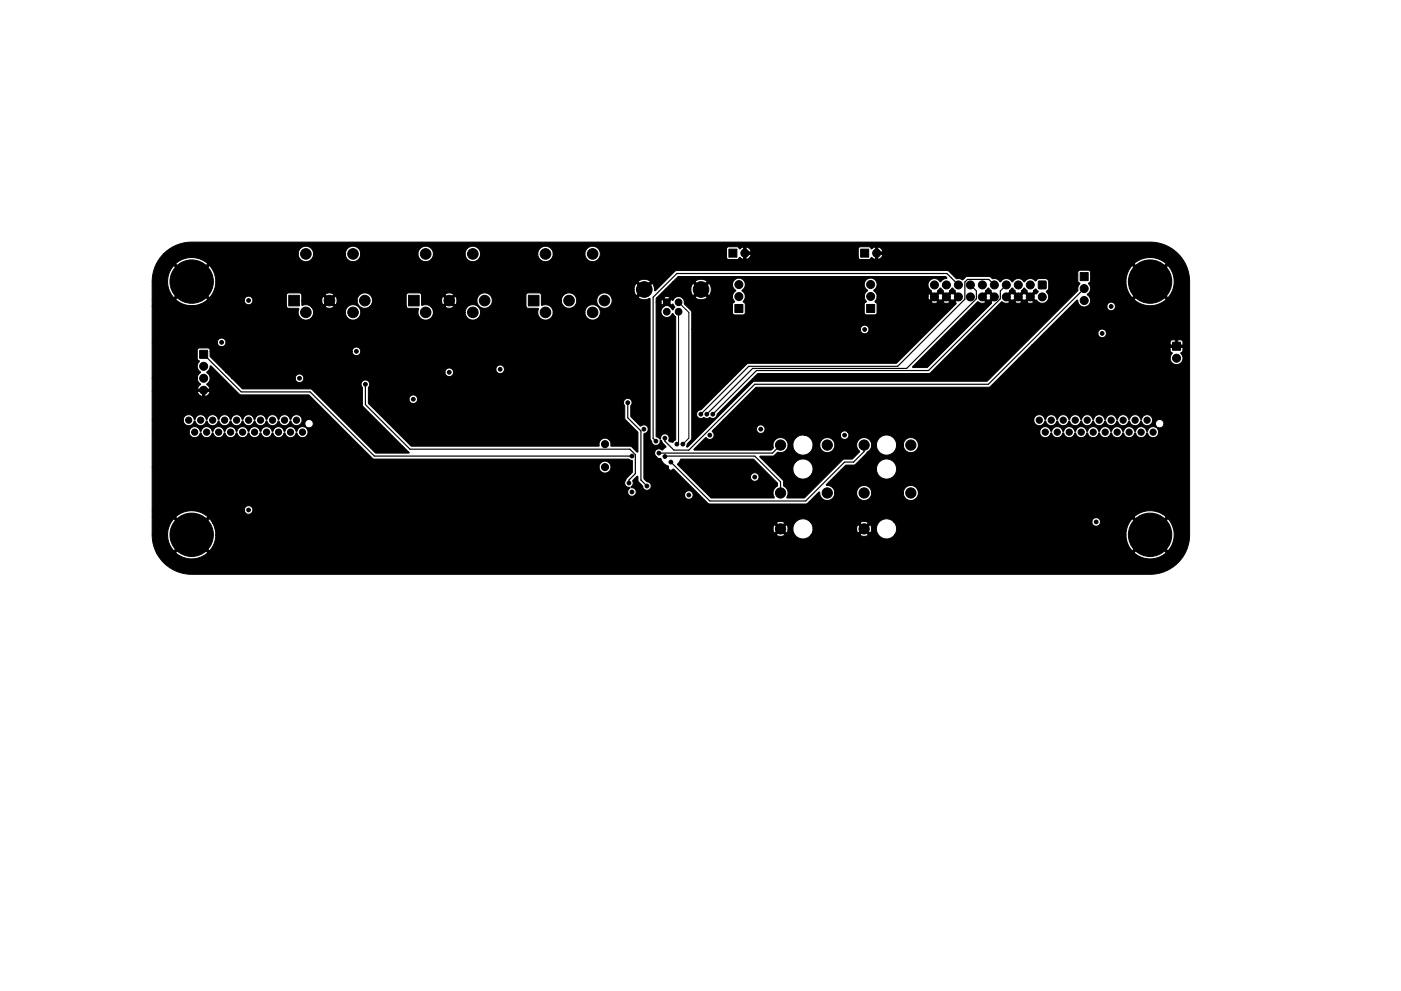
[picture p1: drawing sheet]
<svg xmlns="http://www.w3.org/2000/svg" width="297mm" height="210mm" viewBox="0 0 297 210" stroke-linecap="round" stroke-linejoin="round" font-family="sans-serif">
<g fill="#000" stroke="#000" stroke-width=".21">
<path d="M154.5 52.9h1.7v1.7h-1.7zM182.5 52.9h1.7v1.7h-1.7zM220.2 59.7h1.6v1.5h-1.6zM229 57.8h1.7v1.7h-1.7zM34.7 53.8l.2-.2a8.3 8.3 0 0 1 5.7-2.2h203.2a8.4 8.4 0 0 1 8.4 8.3v53.8a8.4 8.4 0 0 1-8.4 8.3h-203.2a8.4 8.4 0 0 1-7.4-4.5h4a5.1 5.1 0 0 0 6.9 0h196.3a5.1 5.1 0 0 0 6.9-.1l-3.5-3.4-3.4 3.5h-196.3l-3.5-3.5-3.4 3.5-4.1-.1a8.3 8.3 0 0 1-.8-3.7h3.2a4.9 4.9 0 0 0 1.4 3.4l3.4-3.4h.7l3.4 3.4a4.9 4.9 0 0 0 1.4-3.4h118.8a1.56 1.56 0 0 0 1.8 0l-.9-.9-.9 .9h-118.8l-.2-1.3h118.3l.3 .9 .9-.9h.8l.9 .9 .3-.8h1a2.14 2.14 0 0 0 1.5 2 2.14 2.14 0 0 0 2.3-.8h10.4a1.56 1.56 0 0 0 1.8 0l-.9-.9-.9 .9h-10.4l.4-.6 .1-.7h9.2l.3 .9 .9-.9h.8l.9 .9 .3-.8h1l.1 .3a2.14 2.14 0 0 0 1.6 1.7 2.14 2.14 0 0 0 2.2-.8h49v.4a5 5 0 0 0 1.4 3l3.4-3.4h.7l3.4 3.4a5.1 5.1 0 0 0 0-6.8l-3.4 3.4h-.7l-3.4-3.5a5 5 0 0 0-1.4 3.5h-49a2.13 2.13 0 0 0-.2-2.8h42a.92 .92 0 0 0 1.3 .9 .92 .92 0 0 0 .2-1.6 .92 .92 0 0 0-1.5 .6v.1h-42a2.14 2.14 0 0 0-2.4-.4 2.14 2.14 0 0 0-1.3 2h-1l-.3-1-.9 .9h-.8l-.9-.9-.3 .9h-9.2l-.1-.7-.4-.6h10.4l.9 .9 .9-.9a1.54 1.54 0 0 0-1.8 0h-10.4l-.5-.5a2.14 2.14 0 0 0-3.3 1.9h-1l-.3-1-.9 .9h-.8l-.9-.9-.3 .9h-118.3l-.5-1.3h119.5l.9 .9 .9-.9a1.54 1.54 0 0 0-1.8 0h-119.5l-.7-.9-3.4 3.5h-.7l-3.4-3.4a4.9 4.9 0 0 0-1.4 3.4h-3.2v-3.8h4.9l3.4 3.4 3.5-3.4h196.3l3.4 3.4 3.5-3.4a5 5 0 0 0-6.9 0h-196.3a5.1 5.1 0 0 0-6.9 0h-4.9v-1.5h19.5v.2a.91 .91 0 0 0 1.5 .5 .91 .91 0 0 0-.2-1.5 .91 .91 0 0 0-1.3 .8h-19.5v-9.1h94.7v.2a1.26 1.26 0 0 0 2 .8 1.26 1.26 0 0 0-.2-2.1 1.26 1.26 0 0 0-1.8 1.1h-94.7v-7.4h7.8v.2a1.21 1.21 0 0 0 1.2 1 1.21 1.21 0 0 0 1.2-1.1l.1 .1a1.22 1.22 0 0 0 1.3 1 1.22 1.22 0 0 0 1.2-1.1l.1 .1a1.22 1.22 0 0 0 1.2 1 1.22 1.22 0 0 0 1.2-1.1l.1 .1a1.22 1.22 0 0 0 1.2 1 1.22 1.22 0 0 0 1.2-1.1l.2 .1a1.22 1.22 0 0 0 1.2 1 1.22 1.22 0 0 0 1.2-1.1l.1 .1a1.22 1.22 0 0 0 1.2 1 1.22 1.22 0 0 0 1.2-1.1l.1 .1a1.22 1.22 0 0 0 1.3 1 1.22 1.22 0 0 0 1.2-1.1l.1 .1a1.22 1.22 0 0 0 1.2 1 1.22 1.22 0 0 0 1.2-1.1l.1 .1a1.22 1.22 0 0 0 1.2 1 1.22 1.22 0 0 0 1.2-1.1l.2 .1a1.21 1.21 0 0 0 1.7 .8 1.21 1.21 0 0 0 .3-1.9h.7a.9 .9 0 0 0 .6-1.3 .9 .9 0 0 0-1.3-.3 .9 .9 0 0 0-.1 1.3l-.1 .2a1.28 1.28 0 0 0-1.7 .5l-.2 .3a1.53 1.53 0 0 0-1.3-1 1.36 1.36 0 0 0-1.2 1 1.53 1.53 0 0 0-1.3-1 1.36 1.36 0 0 0-1.3 1 1.53 1.53 0 0 0-1.3-1 1.36 1.36 0 0 0-1.2 1 1.53 1.53 0 0 0-1.3-1 1.36 1.36 0 0 0-1.3 1 1.53 1.53 0 0 0-1.3-1 1.36 1.36 0 0 0-1.2 1 1.53 1.53 0 0 0-1.3-1 1.36 1.36 0 0 0-1.2 1 1.53 1.53 0 0 0-1.3-1 1.36 1.36 0 0 0-1.3 1 1.53 1.53 0 0 0-1.3-1 1.36 1.36 0 0 0-1.2 1 1.53 1.53 0 0 0-1.3-1l-.9 .4-.3 .8h-7.8v-2.6h6.5a1.21 1.21 0 0 0 1.2 1.2 1.21 1.21 0 0 0 1.2-1h.2a1.22 1.22 0 0 0 1.2 1 1.22 1.22 0 0 0 1.2-1h.1a1.22 1.22 0 0 0 1.2 1 1.22 1.22 0 0 0 1.2-1h.2a1.22 1.22 0 0 0 1.2 1 1.22 1.22 0 0 0 1.2-1h.1a1.22 1.22 0 0 0 1.2 1 1.22 1.22 0 0 0 1.2-1h.1a1.22 1.22 0 0 0 1.3 1 1.22 1.22 0 0 0 1.1-1h.2a1.22 1.22 0 0 0 1.2 1 1.22 1.22 0 0 0 1.2-1h.1a1.22 1.22 0 0 0 1.2 1 1.22 1.22 0 0 0 1.2-1h.2a1.22 1.22 0 0 0 1.2 1 1.22 1.22 0 0 0 1.2-1h.1a1.18 1.18 0 0 0 1.8 .8 1.18 1.18 0 0 0 0-2 1.18 1.18 0 0 0-1.8 .9h-.1a1.26 1.26 0 0 0-1.3-1 1.26 1.26 0 0 0-1.2 1 1.51 1.51 0 0 0-1.4-1 1.88 1.88 0 0 0-1.2 1 1.26 1.26 0 0 0-1.3-1 1.26 1.26 0 0 0-1.2 1 1.51 1.51 0 0 0-1.4-1 1.88 1.88 0 0 0-1.2 1 1.26 1.26 0 0 0-1.2-1 1.26 1.26 0 0 0-1.3 1 1.51 1.51 0 0 0-1.4-1 1.88 1.88 0 0 0-1.2 1 1.26 1.26 0 0 0-1.2-1 1.26 1.26 0 0 0-1.3 1 1.51 1.51 0 0 0-1.4-1 1.88 1.88 0 0 0-1.2 1 1.21 1.21 0 0 0-1.2-1 1.21 1.21 0 0 0-1.2 1.1h-6.5v-6h9.5l.1 .1a1.28 1.28 0 0 0 1 .9h.5a1.3 1.3 0 0 0 1.1-1h-1.1v1h-.5v-1h-10.6v-2.9h9.5a1.6 1.6 0 0 0 .7 1.3l-.4 .4-.3 .6h2.7l-.2-.5-.5-.4a1.64 1.64 0 0 0 .5-2.2l-.4-.5a1.76 1.76 0 0 0 .7-1.3l6.4 6.2h14.5l13.7 13.6h54.1l.8 .4v2.4l-1.3 1.3-.1 .3a1 1 0 0 0-.2 1.1 1 1 0 0 0 1 .6 .98 .98 0 0 0-.4 1.2 .98 .98 0 0 0 1.2 .6l.3-.3h10.5a.91 .91 0 0 0 1.4 .8 .91 .91 0 0 0 .1-1.5 .91 .91 0 0 0-1.4 .5l-.1 .2h-10.5a.98 .98 0 0 0 .2-1.1 .98 .98 0 0 0-1-.5 1.33 1.33 0 0 0 .4-1.5l1-.9 .1 1.2 .9 .9a.93 .93 0 0 0 .9 .9 .93 .93 0 0 0 1-.9 .93 .93 0 0 0-1-.9l-.6-.7 .1-9.5a.92 .92 0 0 0 .7-1.3 .92 .92 0 0 0-1.5-.3l-2.1-2v-2.3a.92 .92 0 0 0 0-1.3 .92 .92 0 0 0-1.3 0 .92 .92 0 0 0 .1 1.3v2.9l2.8 2.7-.1 4.2h-.2l-1.3-1.2-4.2-.1a1.3 1.3 0 0 0-1.3-1.6 1.3 1.3 0 0 0-1.2 1.6l-39.8 .1-9.1-9.2v-.8h8.6a.92 .92 0 0 0 1.3 .9 .92 .92 0 0 0 .2-1.6 .92 .92 0 0 0-1.5 .6v.1h-8.6v-2.5a.91 .91 0 0 0 .1-1.2 .91 .91 0 0 0-1-.3h-.2a.96 .96 0 0 0-.2 1.5v3.7l.2 .3 9.7 9.7v.2h-7.1l-13.6-13.5-14.5-.1-2.3-2.2h13.4a.91 .91 0 0 0 1.3 .8 .91 .91 0 0 0 .2-1.6 .91 .91 0 0 0-1.5 .6v.2h-13.4l-1.3-1.3h46.4a.91 .91 0 0 0 1.3 .8 .91 .91 0 0 0 .3-1.4h9.2l.1 .1a.91 .91 0 0 0 1.4 .6 .91 .91 0 0 0-.2-1.6 .91 .91 0 0 0-1.3 .9h-9.2l-.7-.3a.92 .92 0 0 0-.9 .9h-46.4l-3.4-3.4v-1.1h30.2a.91 .91 0 0 0 1.3 .9 .91 .91 0 0 0 .1-1.6 .91 .91 0 0 0-1.4 .6v.1h-30.2v-.4l-.4-.3h-1.8l-.3 .2-.2 .3v1.8l.5 .5a1.6 1.6 0 0 0 .2 2.4l-.5 .6-.2 .6h-9.5v-7.6h13.8a.91 .91 0 0 0 1.3 .9 .91 .91 0 0 0 .1-1.6 .91 .91 0 0 0-1.4 .6v.1h-13.8v-7.6h28.4l.4 .4h2.2a1.72 1.72 0 0 0 .3 2 1.72 1.72 0 0 0 2 .3l.7-.7 .2-.7h6.7a1.64 1.64 0 0 0 2.4 1.4 1.64 1.64 0 0 0 .2-2.7 1.64 1.64 0 0 0-2.6 1v.3h-6.7l-.2-.8-.3-.4h2.9a1.6 1.6 0 0 0 1.9 0l-1-1-.9 1h-2.9l-.2-.1a1.97 1.97 0 0 0-1.8-.2v-1h4.2l.3 .9 1-.9h.7l1 .9 .3-.9h4.2a1.64 1.64 0 0 0 1 1.5 1.64 1.64 0 0 0 1.8-.3h7.6l.4 .4 2.3 .1a1.66 1.66 0 0 0 1 2.4 1.66 1.66 0 0 0 2.1-1.6h6.7v.2a1.64 1.64 0 0 0 2.6 1.1 1.64 1.64 0 0 0-.2-2.8 1.64 1.64 0 0 0-2.4 1.5h-6.7l-.2-.8-.3-.4h2.9a1.59 1.59 0 0 0 1.9 0l-1-1-.9 1h-2.9l-.2-.1a1.97 1.97 0 0 0-1.8-.2v-1h4.2l.3 .9 1-.9h.7l1 .9 .3-.9h4.2a1.64 1.64 0 0 0 1 1.5 1.64 1.64 0 0 0 1.8-.3h7.6l.4 .4 2.3 .1a1.66 1.66 0 0 0 1 2.4 1.66 1.66 0 0 0 2.1-1.6h6.7v.2a1.64 1.64 0 0 0 2.6 1.1 1.64 1.64 0 0 0-.2-2.8 1.64 1.64 0 0 0-2.4 1.5h-6.7v-.3a1.75 1.75 0 0 0-2.5-1.2v-1h4.2a1.64 1.64 0 0 0 1.6 1.6 1.64 1.64 0 0 0 1.7-1.6h4.2v.2a1.64 1.64 0 0 0 2.1 1.3 1.64 1.64 0 0 0 1-2.2h5.7a2.36 2.36 0 0 0 2.5 .2v29.6l.4 .7a.91 .91 0 0 0 .9 .9 .91 .91 0 0 0 .9-1l.2-.1 .3 .6 .7 .8-.7 .7-.5-.2a.97 .97 0 0 0-1.2 .6 .97 .97 0 0 0 .5 1.2l.8 .2 .6 1 1 .6v.4a.58 .58 0 0 0 .5 .5 .58 .58 0 0 0 .6-.3l7.2 7.2 .4 .2h20.5l.4-.1 2.3-2.4h.2a1.61 1.61 0 0 0 1.5 1.8 1.61 1.61 0 0 0 1.7-1.6h4.6v.2a1.6 1.6 0 0 0 1.7 1.4 1.6 1.6 0 0 0 1.5-1.6h6.7v.2a1.6 1.6 0 0 0 2.6 1.1 1.6 1.6 0 0 0-.3-2.7 1.6 1.6 0 0 0-2.3 1.4h-6.7v-.3a1.6 1.6 0 0 0-1.7-1.3 1.6 1.6 0 0 0-1.5 1.6h-4.6v-.3a1.77 1.77 0 0 0-1.8-1.4l3.2-3.3 7.4 .1a2.14 2.14 0 0 0 3.3 1.6 2.14 2.14 0 0 0-.1-3.7 2.14 2.14 0 0 0-3.2 1.8v.2h-7.4l1-.9h1.7l.3-.2 2.4-2.5a1.94 1.94 0 0 0 1-1.4h1l.1 .5a2.14 2.14 0 0 0 2.4 1.4 2.14 2.14 0 0 0 1.8-2.1h1.4v.3a1.6 1.6 0 0 0 2.6 1 1.6 1.6 0 0 0-.3-2.7 1.6 1.6 0 0 0-2.3 1.4h-1.4l-.2-.8a2.14 2.14 0 0 0-2.4-1.3 2.14 2.14 0 0 0-1.7 2.3h-1v-.2a1.63 1.63 0 0 0-2.4-1.4 1.63 1.63 0 0 0-.1 2.8l-1.6 1.6h-1.7l-.3 .1-8.1 8.1h-3.7a2.12 2.12 0 0 0-.1-1.9l-.7-.6-.1-1.3-2.2-2.2h4.3a2.14 2.14 0 0 0 3.2 1.7 2.14 2.14 0 0 0 .1-3.6 2.14 2.14 0 0 0-3.3 1.7v.2h-4.3l-2.7-2.7 .1-.1h2.7l1-.9a1.62 1.62 0 0 0 2.2-1.3h1l.1 .5a2.14 2.14 0 0 0 2.4 1.4 2.14 2.14 0 0 0 1.8-2.1h1.4v.3a1.6 1.6 0 0 0 2.5 1 1.6 1.6 0 0 0-.2-2.7 1.6 1.6 0 0 0-2.3 1.4h-1.4l-.2-.8a2.1 2.1 0 0 0-1.6-1.3h7.6v.4l.4 .4 .6 .1 .3-.1a.91 .91 0 0 0 .2-1.4h40.7l.1 .2a1.21 1.21 0 0 0 1.2 1 1.21 1.21 0 0 0 1.2-1.1l.1 .1a1.22 1.22 0 0 0 1.2 1 1.22 1.22 0 0 0 1.2-1.1l.1 .1a1.22 1.22 0 0 0 1.2 1 1.22 1.22 0 0 0 1.2-1.1l.2 .1a1.22 1.22 0 0 0 1.2 1 1.22 1.22 0 0 0 1.2-1.1l.1 .1a1.22 1.22 0 0 0 1.2 1 1.22 1.22 0 0 0 1.2-1.1l.1 .1a1.22 1.22 0 0 0 1.3 1 1.22 1.22 0 0 0 1.2-1.1l.1 .1a1.22 1.22 0 0 0 1.2 1 1.22 1.22 0 0 0 1.2-1.1l.1 .1a1.22 1.22 0 0 0 1.2 1 1.22 1.22 0 0 0 1.2-1.1l.2 .1a1.22 1.22 0 0 0 1.2 1 1.22 1.22 0 0 0 1.2-1.1l.1 .1a1.21 1.21 0 0 0 1.8 .8 1.21 1.21 0 0 0 .2-1.9h.8a.9 .9 0 0 0 .6-1.3 .9 .9 0 0 0-1.4-.3 .9 .9 0 0 0-.1 1.3v.2a1.28 1.28 0 0 0-1.8 .5l-.2 .3a1.53 1.53 0 0 0-1.3-1 1.36 1.36 0 0 0-1.2 1 1.53 1.53 0 0 0-1.3-1 1.36 1.36 0 0 0-1.2 1 1.53 1.53 0 0 0-1.3-1 1.36 1.36 0 0 0-1.3 1 1.53 1.53 0 0 0-1.3-1 1.36 1.36 0 0 0-1.2 1 1.53 1.53 0 0 0-1.3-1 1.36 1.36 0 0 0-1.3 1 1.53 1.53 0 0 0-1.3-1 1.36 1.36 0 0 0-1.2 1 1.53 1.53 0 0 0-1.3-1 1.36 1.36 0 0 0-1.2 1 1.53 1.53 0 0 0-1.3-1 1.36 1.36 0 0 0-1.3 1 1.53 1.53 0 0 0-1.3-1l-.8 .4-.4 .8h-40.7l-.5-.3a.92 .92 0 0 0-1 .9h-8a2.13 2.13 0 0 0-2.1 2.3h-1v-.2a1.63 1.63 0 0 0-2-1.5 1.63 1.63 0 0 0-1.2 2.2l-.4 .4-16.4-.1 2.5-2.5 .8 .3 .6-.2a.99 .99 0 0 0 0-1.5l.4-.4h9v.1a.91 .91 0 0 0 1.5 .6 .91 .91 0 0 0-.2-1.6 .91 .91 0 0 0-1.3 .9h-9l1.9-2h65.9v.2a1.22 1.22 0 0 0 1.2 1 1.22 1.22 0 0 0 1.2-1h.1a1.22 1.22 0 0 0 1.2 1 1.22 1.22 0 0 0 1.2-1h.2a1.22 1.22 0 0 0 1.2 1 1.22 1.22 0 0 0 1.2-1h.1a1.22 1.22 0 0 0 1.2 1 1.22 1.22 0 0 0 1.2-1h.1a1.22 1.22 0 0 0 1.3 1 1.22 1.22 0 0 0 1.1-1h.2a1.22 1.22 0 0 0 1.2 1 1.22 1.22 0 0 0 1.2-1h.1a1.22 1.22 0 0 0 1.2 1 1.22 1.22 0 0 0 1.2-1h.2a1.22 1.22 0 0 0 1.2 1 1.22 1.22 0 0 0 1.2-1h.1a1.22 1.22 0 0 0 1.2 1 1.22 1.22 0 0 0 1.2-1h.1a1.18 1.18 0 0 0 1.9 .8 1.18 1.18 0 0 0-.1-2 1.18 1.18 0 0 0-1.8 .9h-.1a1.26 1.26 0 0 0-1.2-1 1.26 1.26 0 0 0-1.3 1 1.51 1.51 0 0 0-1.4-1 1.88 1.88 0 0 0-1.2 1 1.26 1.26 0 0 0-1.2-1 1.26 1.26 0 0 0-1.3 1 1.51 1.51 0 0 0-1.4-1 1.88 1.88 0 0 0-1.2 1 1.26 1.26 0 0 0-1.2-1 1.26 1.26 0 0 0-1.2 1 1.51 1.51 0 0 0-1.4-1 1.88 1.88 0 0 0-1.2 1 1.26 1.26 0 0 0-1.3-1 1.26 1.26 0 0 0-1.2 1 1.51 1.51 0 0 0-1.4-1 1.88 1.88 0 0 0-1.2 1 1.21 1.21 0 0 0-1.3-1 1.21 1.21 0 0 0-1.1 1.1h-65.9l7-6.9h49.4l.3-.2 6-6h32.1a1.4 1.4 0 0 0 2 1.2 1.4 1.4 0 0 0 .3-2.3l.4-.4v-.8h-2.7v.8l.5 .4-.5 1.1h-32.1l2.8-2.8h32v-.8l-.5-.3h-.6v1.1h-.5v-1.1l-1 .2-.1 .9h-29.3l2.5-2.5h11.5a.91 .91 0 0 0 1.3 .9 .91 .91 0 0 0 .1-1.6 .91 .91 0 0 0-1.4 .6v.1h-11.5l7-7h.2a1.39 1.39 0 0 0 1.9 1.3h4.3a.91 .91 0 0 0 1 .9 .91 .91 0 0 0 .7-1.2 .91 .91 0 0 0-1.3-.5l-.3 .4-.1 .4h-4.3a1.36 1.36 0 0 0 .8-1.5h9.2a5.1 5.1 0 0 0 6.9 0l-3.5-3.4-3.4 3.4h-9.2l-.2-.6-.5-.3 .1-.3a1.46 1.46 0 0 0 .2-2.2l.4-.3h7.5a4.9 4.9 0 0 0 1.4 3.4l3.4-3.5h.7l3.4 3.5a5 5 0 0 0 0-6.9l-3.4 3.4h-.7l-3.4-3.4a5 5 0 0 0-1.4 3.5h-7.5v-2l-.1-.3-.3-.2h-1.8l-.3 .2-.2 .3v1.8l.5 .5a1.75 1.75 0 0 0-.5 1.6l-19.2 19.2h-49.4l-14.1 13.9h-.2l.1-.6 .8-.8 .2-.4v-23.1h35.7a.91 .91 0 0 0 1.3 .8 .91 .91 0 0 0 .2-1.5 .91 .91 0 0 0-1.5 .5v.2h-35.7l-.1-3.8-1.5-1.6-.1-.8-.4-.6h2.7a2.1 2.1 0 0 0 2.7 0l-.3-.2h5.6l.1 .4 .4 .7-.5 .5v1.9l.5 .4h1.8l.4-.2v-2.1l-.4-.5 .3-.6 .1-.5h25.2l.1 .4 .4 .7-.5 .5v1.9l.5 .4h1.9l.3-.3v-2l-.3-.4h11.8a1.33 1.33 0 0 0 1.5 0h1a1.29 1.29 0 0 0 1.5 0l-.7-.7-.8 .7h-1l-.8-.7-.7 .7h-11.8l-.1-.1 .5-1h10.8l.2 .8 .8-.8h.7l.7 .7 .2-.1 .1 .2 .8-.8h.7l.8 .7 .1-.1 .2 .2 .7-.8-.7-.8-.2 .1-.1-.1-.8 .8h-.7l-.8-.8-.1 .1-.2-.1-.7 .8h-.7l-.8-.8-.2 .8h-10.8a1.7 1.7 0 0 0-.8-1.4 1.4 1.4 0 0 0 .4-2.1 1.4 1.4 0 0 0-2.1 0 1.4 1.4 0 0 0 .5 2.1l-.6 .6-.2 .7h-25.2l-.1-.6-.6-.7a1.39 1.39 0 0 0 .3-2.1 1.39 1.39 0 0 0-2.1 .1 1.39 1.39 0 0 0 .5 2.1l-.5 .5-.2 .7h-5.6l-1.1-1.1-1.3 1.3h-2.8a1.34 1.34 0 0 0-1.9 .7l-.2-.3-.7 .6 .7 .7 .2-.3 .2 .2a.42 .42 0 0 1 .3 .4 .42 .42 0 0 1-.3 .4l-.2 .2-1.2-1.2-.6 .5a1.26 1.26 0 0 0-.2 2.1 1.26 1.26 0 0 0 2-.6l.7 .8v26l-.7 .6-.5-.1-.3-.3a.97 .97 0 0 0-.6-1.4 .97 .97 0 0 0-1.2 1l-.9-.5v-28.5h1l.2 .7 .7-.7-.7-.6-.2 .6h-1v-.7l.2-.3h1.4l.7 .7 .6-.7a1.13 1.13 0 0 0-1.3 0h-1.4l1.7-1.7h5.5l.1 .9 .3 .5 1.4-1.4h.7l1.3 1.4a2.11 2.11 0 0 0 0-2.7l-1.3 1.3h-.7l-1.4-1.3-.3 .7-.1 .6h-5.5l1.7-1.7h4.6l1.3 1.4 1.4-1.4a2.1 2.1 0 0 0-2.7 0h-4.6l1.1-1h56.7l.3 .2-.9 .4-.5 .5-.4-.3a1.36 1.36 0 0 0-2 .1 1.36 1.36 0 0 0 .4 2v.3l.7 .7 .8-.7-.1-.2 .6-.6 .6 .6-.1 .2 .8 .7 .7-.7-.1-.2 .6-.6 .6 .6-.1 .2 1.1 1.1-1.1 1.1 .3 .2v.1l-12.7 12.7h-31.4l-10 9.8a.95 .95 0 0 0-.8 1.3 .95 .95 0 0 0 1.5 .4l.7 .2 .5-.2 .5 .2a.96 .96 0 0 0 1.1-1l8.6-8.5 36.4-.1 15.2-15.2a1.66 1.66 0 0 0 1.8 .1h1a1.34 1.34 0 0 0 1.6 0h1a1.29 1.29 0 0 0 1.5 0l-.8-.7-.7 .7h-1l-.8-.7-.8 .7h-1l-1-1.1h.6l.8 .7 .1-.1 .2 .2 .7-.8h.8l.7 .7 .2-.1 .1 .2 .8-.8-.8-.8-.2 .1-.1-.1-.7 .8h-.8l-.7-.8-.2 .1-.1-.1-.8 .8h-.6l1-1.1-.1-.2 .6-.6 .6 .6-.1 .2 .8 .7 .8-.7-.1-.2 .5-.6 .7 .6-.1 .2 .7 .7 .8-.7-.1-.2 .5-.4 .5 .6-.3 .4-.2-.1-.8 .8 .8 .7 .1-.1a1.41 1.41 0 0 0 2.2 .4 1.41 1.41 0 0 0-.1-2.2l.4-.3 .1-.4v-1.4l-.2-.4-.5-.2h-1.3l-.4 .2-.3 .3-.2-.1a1.46 1.46 0 0 0-2.3 .3l-.3-.3a1.46 1.46 0 0 0-2.2 .3l-.3-.3a1.46 1.46 0 0 0-2.2 .3l-.7-.6-1-.1-.4-.3-.5-.2-4.5 .1-.9 .7-.6-.3h-.7l-1.6-1.6-.4-.1h-57.3l-.4 .2-4.2 4.1-.6-1.6-3 3-5.7-.1a1.64 1.64 0 0 0-1.8-.8 1.64 1.64 0 0 0-1.3 1.6h-4.2v-.3a1.64 1.64 0 0 0-1.8-1.4 1.64 1.64 0 0 0-1.5 1.7h-4.2v-1.3l-.3-.3-2.5-.1-.5 .4v2.5l-7.6-.1a1.64 1.64 0 0 0-.5-2.6 1.64 1.64 0 0 0-2.3 1.5h-4.2l-.3-1-1 1h-.7l-1-1-.3 1h-4.2l-.1-1.3h5l1 .9 .9-.9a1.62 1.62 0 0 0-1.9 0h-5l-.4-.4-2.4 .1-.4 .3v2.5l-7.6-.1a1.64 1.64 0 0 0-.5-2.6 1.64 1.64 0 0 0-2.3 1.5h-4.2l-.3-1-1 1h-.7l-1-1-.3 1h-4.2l-.1-1.3h5l1 .9 .9-.9a1.62 1.62 0 0 0-1.9 0h-5l-.4-.4-2.4 .1-.4 .3v2.5h-28.4v-1.5h4.9a5.1 5.1 0 0 0 6.6 .2h8l.1 .4 .3 .4 .6 .2 .4-.2a.91 .91 0 0 0 0-1.5l-.4-.2-.6 .2-.3 .4-.1 .3h-8l.3-.2-3.5-3.4-3.4 3.4h-4.9v-3.7h3.2v.4a5 5 0 0 0 1.4 3l3.4-3.5h.7l3.4 3.5 .7-.9 .4-.9h88.9l.2 .9 .3 .5 1.3-1.4-1.3-1.3-.4 .7-.1 .6h-88.9l.3-1.7h89.5l1.3 1.4 1.3-1.4a2.13 2.13 0 0 0-2.6 0h-89.5l-.1-.4a5 5 0 0 0-1.3-3l-3.4 3.4h-.7l-3.4-3.4a4.9 4.9 0 0 0-1.4 3.5h-3.2v-.4a8.3 8.3 0 0 1 .8-3.4h4.1l3.4 3.4 3.5-3.4h196.3l3.4 3.4 3.5-3.4a5.1 5.1 0 0 0-6.9 0h-196.3a5.1 5.1 0 0 0-6.9 0h-4l1.5-2.1h28.5v.2a1.64 1.64 0 0 0 1.8 1.4 1.64 1.64 0 0 0 1.5-1.6h6.7v.2a1.64 1.64 0 0 0 1.8 1.4 1.64 1.64 0 0 0 1.5-1.6h12.1v.2a1.64 1.64 0 0 0 1.8 1.4 1.64 1.64 0 0 0 1.5-1.6h6.7v.2a1.64 1.64 0 0 0 1.8 1.4 1.64 1.64 0 0 0 1.5-1.6h12.1v.2a1.64 1.64 0 0 0 1.8 1.4 1.64 1.64 0 0 0 1.5-1.6h6.7v.2a1.64 1.64 0 0 0 1.4 1.4 1.64 1.64 0 0 0 1.7-.9h26.9l.2 .3 .3 .2h1.8l.5-.5 .7 .4h.7l.7-.4h23.1l.4 .5h1.8l.6-.5 .7 .4h.6a1.34 1.34 0 0 0 1.1-1h-1.1v1h-.5v-1.6l1.6 .1a1.29 1.29 0 0 0-1.1-1.1v1h-.5v-1l-.8 .4-.5-.4h-2.1l-.2 .4v1.8h-23.1l.4-.6h-1.1v1h-.5v-1.6l1.6 .1a1.28 1.28 0 0 0-1.1-1.1v1h-.5v-1l-.8 .4-.6-.4h-2l-.3 .4v1.8h-26.9l.1-.2a1.64 1.64 0 0 0-1.3-2.1 1.64 1.64 0 0 0-1.9 1.6h-6.7v-.3a1.64 1.64 0 0 0-1.8-1.4 1.64 1.64 0 0 0-1.5 1.7h-12.1v-.3a1.64 1.64 0 0 0-1.8-1.4 1.64 1.64 0 0 0-1.5 1.7h-6.7v-.3a1.64 1.64 0 0 0-1.8-1.4 1.64 1.64 0 0 0-1.5 1.7h-12.1v-.3a1.64 1.64 0 0 0-1.8-1.4 1.64 1.64 0 0 0-1.5 1.7h-6.7v-.3a1.64 1.64 0 0 0-1.8-1.4 1.64 1.64 0 0 0-1.5 1.7zM42.3 74.3h1.7v1.7h-1.7zM61.2 62.7h2.3v2.2h-2.3zM86.6 62.7h2.3v2.2h-2.3zM112 62.7h2.3v2.2h-2.3zM155.8 64.6h1.7v1.7h-1.7zM183.7 64.6h1.7v1.7h-1.7zM209 61.7l.6-.6 .6 .6-.1 .2 1 1.1-1 1.1 .1 .3-13.6 13.5-3.1 .1v-.2l13.7-13.8a1.65 1.65 0 0 0 1.8 .1l-1-1.1h.6l.8 .7 .2-.1 .1 .2 .8-.8-.8-.8-.2 .1-.1-.1-.8 .8h-.6l1-1.1z"/>
<path d="M248.6 72.6h1.7v1.7h-1.7zM144.3 97.4h15.4l5.1 5.1 .1 .5a1.82 1.82 0 0 0-.7 2.6l-13.4 .1-4.5-4.5h12.8a.91 .91 0 0 0 1.3 .8 .91 .91 0 0 0 .2-1.5 .91 .91 0 0 0-1.5 .5v.2h-12.8l-2.7-2.7z"/>
<circle cx="40.6" cy="59.7" r="4.6"/>
<circle cx="64.9" cy="53.9" r="1.12"/>
<circle cx="74.8" cy="53.9" r="1.12"/>
<circle cx="90.3" cy="53.9" r="1.12"/>
<circle cx="100.2" cy="53.9" r="1.12"/>
<circle cx="115.7" cy="53.9" r="1.12"/>
<circle cx="125.6" cy="53.9" r="1.12"/>
<circle cx="157.9" cy="53.7" r=".85"/>
<circle cx="185.9" cy="53.7" r=".85"/>
<circle cx="243.8" cy="59.7" r="4.6"/>
<circle cx="43.2" cy="77.7" r=".85"/>
<circle cx="47" cy="72.6" r=".4"/>
<circle cx="52.7" cy="63.7" r=".4"/>
<circle cx="64.9" cy="66.3" r="1.12"/>
<circle cx="69.8" cy="63.8" r="1.12"/>
<circle cx="74.8" cy="66.3" r="1.12"/>
<circle cx="75.6" cy="74.5" r=".4"/>
<circle cx="77.3" cy="63.8" r="1.13"/>
<circle cx="87.8" cy="79.4" r=".4"/>
<circle cx="90.3" cy="66.3" r="1.12"/>
<circle cx="95.2" cy="79" r=".4"/>
<circle cx="95.2" cy="63.8" r="1.12"/>
<circle cx="100.2" cy="66.3" r="1.12"/>
<circle cx="102.7" cy="63.8" r="1.13"/>
<circle cx="106" cy="78.4" r=".4"/>
<circle cx="115.7" cy="66.3" r="1.12"/>
<circle cx="120.6" cy="63.8" r="1.12"/>
<circle cx="125.6" cy="66.3" r="1.12"/>
<circle cx="128.1" cy="63.8" r="1.13"/>
<circle cx="136.6" cy="61.4" r="1.66"/>
<circle cx="141.4" cy="66.1" r=".71"/>
<circle cx="141.4" cy="64.1" r=".71"/>
<circle cx="143.9" cy="66.1" r=".71"/>
<circle cx="143.9" cy="64.1" r=".71"/>
<circle cx="148.6" cy="61.4" r="1.66"/>
<circle cx="156.7" cy="62.9" r=".85"/>
<circle cx="156.7" cy="60.4" r=".85"/>
<circle cx="170" cy="63.6" r=".4"/>
<circle cx="175.1" cy="70.5" r=".4"/>
<circle cx="176.3" cy="60.4" r=".4"/>
<circle cx="180.8" cy="66.7" r=".4"/>
<circle cx="183.3" cy="69.9" r=".4"/>
<circle cx="184.6" cy="62.9" r=".85"/>
<circle cx="184.6" cy="60.4" r=".85"/>
<circle cx="198.1" cy="63" r=".85"/>
<circle cx="198.1" cy="60.5" r=".85"/>
<circle cx="200.7" cy="63" r=".85"/>
<circle cx="200.7" cy="60.5" r=".85"/>
<circle cx="203.2" cy="63" r=".85"/>
<circle cx="203.2" cy="60.5" r=".85"/>
<circle cx="205.7" cy="63" r=".85"/>
<circle cx="205.7" cy="60.5" r=".85"/>
<circle cx="208.3" cy="60.5" r=".85"/>
<circle cx="208.3" cy="63" r=".85"/>
<circle cx="210.8" cy="60.5" r=".85"/>
<circle cx="210.8" cy="63" r=".85"/>
<circle cx="213.4" cy="60.5" r=".85"/>
<circle cx="213.4" cy="63" r=".85"/>
<circle cx="215.9" cy="63" r=".85"/>
<circle cx="215.9" cy="60.5" r=".85"/>
<circle cx="218.4" cy="60.5" r=".85"/>
<circle cx="218.4" cy="63" r=".85"/>
<circle cx="221" cy="63" r=".85"/>
<circle cx="229.9" cy="61.2" r=".85"/>
<circle cx="229.9" cy="63.8" r=".85"/>
<circle cx="233.7" cy="70.7" r=".4"/>
<circle cx="235.6" cy="65" r=".4"/>
<circle cx="249.4" cy="76" r=".85"/>
<circle cx="40" cy="89.1" r=".66"/>
<circle cx="41.3" cy="91.7" r=".66"/>
<circle cx="42.5" cy="89.1" r=".66"/>
<circle cx="43.2" cy="82.8" r=".85"/>
<circle cx="43.2" cy="80.3" r=".85"/>
<circle cx="43.8" cy="91.7" r=".66"/>
<circle cx="45.1" cy="89.1" r=".66"/>
<circle cx="46.4" cy="91.7" r=".66"/>
<circle cx="47.6" cy="89.1" r=".66"/>
<circle cx="48.9" cy="91.7" r=".66"/>
<circle cx="50.2" cy="89.1" r=".66"/>
<circle cx="51.4" cy="91.7" r=".66"/>
<circle cx="52.7" cy="89.1" r=".66"/>
<circle cx="54" cy="91.7" r=".66"/>
<circle cx="55.2" cy="89.1" r=".66"/>
<circle cx="56.5" cy="91.7" r=".66"/>
<circle cx="57.8" cy="89.1" r=".66"/>
<circle cx="59.1" cy="91.7" r=".66"/>
<circle cx="60.3" cy="89.1" r=".66"/>
<circle cx="61.6" cy="91.7" r=".66"/>
<circle cx="62.9" cy="89.1" r=".66"/>
<circle cx="63.5" cy="80.3" r=".4"/>
<circle cx="64.1" cy="91.7" r=".66"/>
<circle cx="77.5" cy="81.5" r=".4"/>
<circle cx="87.6" cy="84.7" r=".4"/>
<circle cx="116.8" cy="80.3" r=".4"/>
<circle cx="120" cy="93" r=".4"/>
<circle cx="128.3" cy="99.1" r=".75"/>
<circle cx="128.3" cy="94.2" r=".75"/>
<circle cx="133.1" cy="85.4" r=".4"/>
<circle cx="134" cy="96.8" r=".4"/>
<circle cx="136.5" cy="91.1" r=".4"/>
<circle cx="136.5" cy="89.1" r=".4"/>
<circle cx="139.1" cy="93.6" r=".4"/>
<circle cx="139.7" cy="96.1" r=".4"/>
<circle cx="141" cy="96.9" r=".4"/>
<circle cx="141" cy="93" r=".4"/>
<circle cx="141" cy="99.9" r=".4"/>
<circle cx="142.2" cy="98" r=".4"/>
<circle cx="143.5" cy="94.2" r=".4"/>
<circle cx="144.8" cy="94.2" r=".4"/>
<circle cx="146" cy="99.3" r=".4"/>
<circle cx="148.6" cy="87.9" r=".4"/>
<circle cx="149.9" cy="94.2" r=".4"/>
<circle cx="149.9" cy="87.9" r=".4"/>
<circle cx="150.5" cy="92.3" r=".4"/>
<circle cx="151.1" cy="87.9" r=".4"/>
<circle cx="158.7" cy="94.9" r=".4"/>
<circle cx="161.3" cy="91.1" r=".4"/>
<circle cx="165.5" cy="94.4" r="1.09"/>
<circle cx="175.4" cy="94.4" r="1.09"/>
<circle cx="179.1" cy="92.3" r=".4"/>
<circle cx="183.2" cy="94.4" r="1.09"/>
<circle cx="193.1" cy="94.4" r="1.09"/>
<circle cx="220.3" cy="89.1" r=".66"/>
<circle cx="221.6" cy="91.7" r=".66"/>
<circle cx="222.9" cy="89.1" r=".66"/>
<circle cx="224.2" cy="91.7" r=".66"/>
<circle cx="225.4" cy="89.1" r=".66"/>
<circle cx="226.7" cy="91.7" r=".66"/>
<circle cx="228" cy="89.1" r=".66"/>
<circle cx="229.2" cy="91.7" r=".66"/>
<circle cx="230.5" cy="89.1" r=".66"/>
<circle cx="231.8" cy="91.7" r=".66"/>
<circle cx="233" cy="89.1" r=".66"/>
<circle cx="234.3" cy="91.7" r=".66"/>
<circle cx="235.6" cy="89.1" r=".66"/>
<circle cx="236.9" cy="91.7" r=".66"/>
<circle cx="238.1" cy="89.1" r=".66"/>
<circle cx="239.4" cy="91.7" r=".66"/>
<circle cx="240.7" cy="89.1" r=".66"/>
<circle cx="241.9" cy="91.7" r=".66"/>
<circle cx="243.2" cy="89.1" r=".66"/>
<circle cx="244.5" cy="91.7" r=".66"/>
<circle cx="40.6" cy="113.5" r="4.6"/>
<circle cx="52.7" cy="108.2" r=".4"/>
<circle cx="133.3" cy="102.5" r=".4"/>
<circle cx="134" cy="104.4" r=".4"/>
<circle cx="137.2" cy="103.1" r=".4"/>
<circle cx="146" cy="105" r=".4"/>
<circle cx="158.7" cy="104.4" r=".4"/>
<circle cx="160" cy="101.2" r=".4"/>
<circle cx="165.5" cy="112.2" r="1.09"/>
<circle cx="165.5" cy="104.6" r="1.09"/>
<circle cx="175.4" cy="104.6" r="1.09"/>
<circle cx="183.2" cy="104.6" r="1.09"/>
<circle cx="183.2" cy="112.2" r="1.09"/>
<circle cx="193.1" cy="104.6" r="1.09"/>
<circle cx="232.4" cy="110.7" r=".4"/>
<circle cx="243.8" cy="113.5" r="4.6"/>
</g>
<path d="M43.2 75.2l8 7.9h14.6l13.6 13.7h54.6M203.2 60.5l-2.4-2.5h-57.3l-5 5.1v29.9l.6 .6M205.7 60.5l1.3 1.2v1.7l-14.8 14.8h-32.6l-9.7 9.7M210.8 60.5l-1.1-1.2h-4.6l-.5 .5v3.7l-14.3 14.2h-31.6l-10.1 10.2M213.4 60.5l-1.3 1.2v1.7l-15.2 15.2h-36.5l-9.3 9.3M229.9 61.2l-20.3 20.3h-49.6l-14 14h-3.1l-1.9-1.9v-.6M77.5 81.5v4.3l9.4 9.5h46.6l1.2 1.2v4l-1.4 1.3v.7M133.1 85.4v3.2l2.8 2.8v10.4l1.3 1.3M141 96.9l19-.1 5.5 5.4v2.4M165.5 94.4l-1.7 1.7h-24.1M183.2 94.4v1.4l-2.2 2.2h-1.9l-8.3 8.3h-20.3l-8.3-8.3" fill="none" stroke="#000" stroke-width=".25"/>
<path d="M143.9 64.1l2.1 2.2v26.7l-1.2 1.2M143.9 66.1v27.8l-.4 .3M145.4 65.7h.1" fill="none" stroke="#000" stroke-width=".21"/>
</svg>
